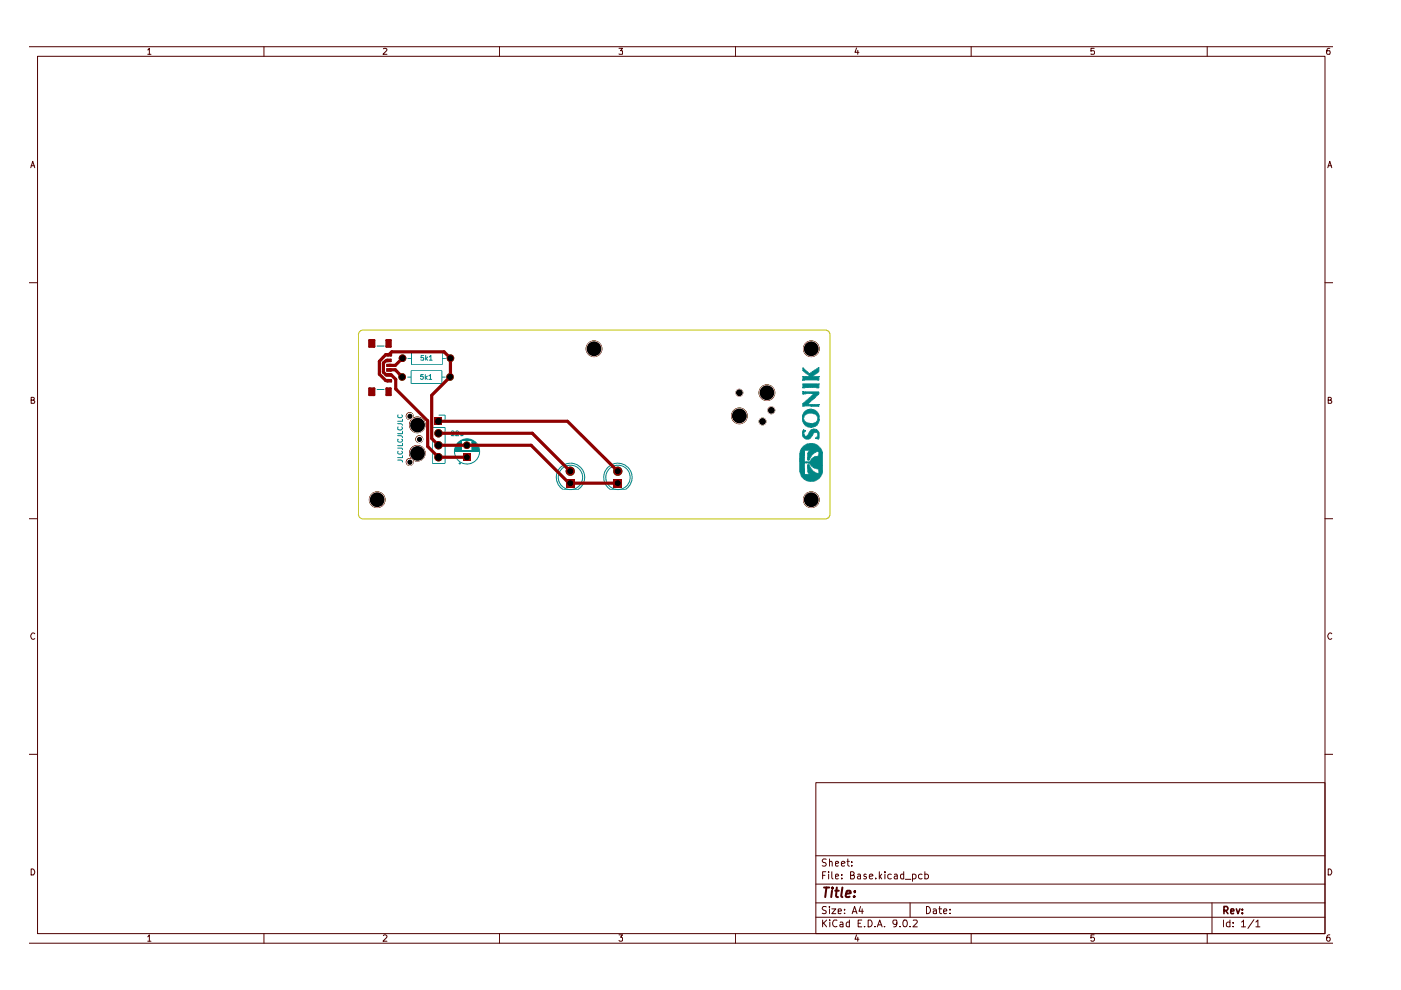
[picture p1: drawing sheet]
<svg xmlns="http://www.w3.org/2000/svg" width="297mm" height="210mm" viewBox="0 0 297 210" stroke-linecap="round" stroke-linejoin="round" font-family="sans-serif">
<g fill="none" stroke="#4e0000" stroke-width=".21">
<path d="M6.3 9.9h276.3M8 11.9h272.9v186.1h-272.9zM31.3 10.6l.4-.4v1.3M31.3 11.5h.7M56 9.9v2M81.3 10.3l.5-.1 .2 .4-.8 .9h.8M105.9 9.9v2M131.2 10.2h.8l-.4 .6h.4v.6h-.8M156 9.9v2M181.6 10.2l-.3 .9h.8M181.9 10.7v.8M205.9 9.9v2"/>
<path d="M232 10.2h-.7v.6h.6l.2 .2-.2 .5-.6-.1M255.9 9.9v2M281.9 10.2l-.5 .1-.1 .5v.6l.6 .1v-.7h-.5l-.1 .2M6.5 35.6l.4-1.4 .5 1.4M6.6 35.1h.7M281.5 35.6l.4-1.4 .5 1.4M281.6 35.1h.7M6.3 59.9h1.7M280.9 59.9h1.7M6.6 84.8h.6v-.5l-.6-.1v1.3h.6l.2-.4-.4-.3M281.6 84.8h.6v-.5l-.6-.1v1.3h.6l.2-.4-.4-.3M6.3 110h1.7"/>
<path d="M280.9 110h1.7M7.4 134.4a.57 .57 0 0 0-.8 0 .57 .57 0 0 0 0 .8l.3 .4 .5-.2M282.4 134.4a.57 .57 0 0 0-.8 0 .57 .57 0 0 0 0 .8l.3 .4 .5-.2M6.3 159.9h1.7M280.9 159.9h1.7M173 165.9h107.9v32.1h-107.9zM6.3 200h276.3M6.6 184.2a.71 .71 0 0 1 .7 .5 .71 .71 0 0 1-.2 .8h-.5zM31.3 198.6l.4-.4v1.4M31.3 199.6h.7M56 198v2M81.3 198.4l.1-.2h.4l.2 .4-.8 1h.8"/>
<path d="M105.9 198v2M131.2 198.2h.8l-.4 .5 .4 .2v.5l-.3 .2h-.3l-.2-.2M156 198v2M173 194.5h107.9M173 191.4h107.9M173 187.5h107.9M173 181.4h107.9M174.4 195.1v1.4M174.4 185.6h.5M174.6 195.7l.7 .8M175.1 184.8h-.7v1.6M175.2 192.3l-.6-.1-.3 .3 .3 .5 .5 .1v.5h-.8"/>
<path d="M175.2 182.2l-.6-.1-.3 .4 .3 .4h.3l.2 .1 .1 .4-.3 .2h-.6M175.3 195.1l-.9 .8M175.7 184.8v.2M175.7 185.3v1.1M175.9 192.2v.2M175.9 182.8l.1-.2 .4 .1v.9M175.9 182.1v1.5M175.9 192.7v1M175.9 195.1v.1M175.9 195.5v1M176.4 192.7h.8l-.8 1h.8M176.4 184.8v1.3l.2 .3"/>
<path d="M177.1 185.8l.7-.1-.2-.4-.4 .1-.1 .7 .2 .3 .4-.1M177.1 183.1l.7-.1-.2-.4-.4 .1-.1 .7 .2 .2h.4M177.5 195.2l-.6-.1a.74 .74 0 0 0-.4 .9 .74 .74 0 0 0 1 .4M177.7 193.2l.7-.1-.2-.4-.5 .1v.8h.6M178.1 195.6h.5l.1 .9M178.4 183.1l.8-.1-.1-.3-.5-.1-.2 .3 .1 .7h.6M178.5 186.2v.2M178.5 185.4v.2M178.7 195.9l-.6 .1v.2l.1 .3 .5-.1M179.1 193.6v.1M179.1 192.8v.2M179.6 182.6h.5"/>
<path d="M179.7 182.1v1.3l.4 .2M180.1 195.6l-.4-.1-.3 .3 .1 .6h.6M180.1 195.1v1.4M180.3 185.6h.5l.2-.2 .1-.3-.3-.3h-.5v1.6h.6a.45 .45 0 0 0 .1-.8h-.2M180.6 183.5v.1M180.6 182.7v.2M180.7 193.7l.5-1.5 .5 1.5M180.8 193.3h.7M181.6 198.2l-.3 .9h.8M181.9 185.4h.5l.1 1M181.9 198.7v.9M181.9 195.7h.6"/>
<path d="M182.5 192.2l-.4 1h.9M182.5 185.7l-.6 .1-.1 .2 .1 .4 .6-.1M182.7 195.1h-.8v1.4h.8M182.8 192.7v1M183.3 196.4v.1M183.6 185.4l-.3-.1-.2 .3 .2 .2 .4 .2-.1 .3h-.5M184.1 195.1h.5a.78 .78 0 0 1 .3 .9 .78 .78 0 0 1-.8 .5zM184.3 185.8l.8-.1-.1-.3-.4-.1-.3 .3 .1 .7h.6M185.5 196.4v.1M185.7 186.2v.2M186 196.5l.5-1.4 .5 1.4M186.2 196.1h.7"/>
<path d="M186.4 184.8v1.6M186.5 185.8l.4 .6M186.9 185.3l-.5 .6M187.5 196.4v.1M187.6 184.8v.2M187.6 185.3v1.1M189 185.4a.52 .52 0 0 0-.8 .2l.2 .7h.6M189.7 185.4h.5v1M190.2 195.7l-.3 .3-.4-.1-.2-.2 .2-.6h.6a1.12 1.12 0 0 1-.4 1.4h-.2M190.2 185.7l-.5 .1-.1 .2 .1 .4 .5-.1M190.8 196.4v.1M191.6 195.2l.5-.1a.84 .84 0 0 1-.2 1.4l-.3-.1-.2-.4z"/>
<path d="M191.6 185.4l-.4-.1-.3 .3 .1 .7h.6M191.6 184.8v1.6M191.9 186.4h1.2M193 196.4v.1M193 191.4v3.1M193.5 185.4a.52 .52 0 0 1 .7 .2l-.1 .7h-.6M193.5 185.3v1.6M193.6 195.2l.7-.1 .2 .4-1 1h1M195.5 185.4a.52 .52 0 0 0-.8 .2l.2 .7h.6M196.1 185.4a.52 .52 0 0 1 .7 .2l-.1 .7h-.6M196.1 184.8v1.6M196.4 192.2a.77 .77 0 0 1 .9 .8 .77 .77 0 0 1-.9 .7z"/>
<path d="M197.9 192.8h.6v.9M198.5 193.1l-.6 .1v.4h.6M199.1 192.7h.5M199.2 192.2v1.3l.4 .2M200.1 193.2l.6-.1-.1-.4-.4 .1-.1 .7 .1 .2 .5-.1M201.4 193.6v.1M201.4 192.8v.2M205.9 198v2M232 198.2h-.7v.7l.2-.2h.3l.3 .3v.3l-.3 .3h-.3l-.2-.2M255.9 198v2M257 191.4v6.6M259.4 195.1v1.4"/>
<path d="M260.8 195.6l-.5-.1-.3 .3 .1 .6h.7M260.8 195.1v1.4M261.5 196.4v.1M261.5 195.6v.1M263.2 195.5l.5-.4v1.4M263.2 196.5h.9M265.9 195l-1.3 1.8M266.3 195.5l.4-.4v1.4M266.3 196.5h.8M281.6 184.2a.71 .71 0 0 1 .7 .5 .71 .71 0 0 1-.2 .8h-.5zM281.9 198.2l-.5 .2a.92 .92 0 0 0 .1 1.2l.4-.1 .1-.5-.2-.3h-.3l-.2 .3"/>
</g>
<path d="M259.5 193h.6a.47 .47 0 0 0 .3-.4 .47 .47 0 0 0-.3-.4h-.6v1.5M259.8 193l.5 .7M260.9 193.2l.7-.1-.1-.4-.5 .1-.1 .7 .2 .2 .4-.1M262.1 192.7l.4 1 .4-1M263.4 193.5v.2M263.4 192.8v.2" fill="none" stroke="#4e0000" stroke-width=".34"/>
<path d="M174.7 188.2h1.1M175.2 188.2l-.2 2M176.4 188.8l-.2 1.4M176.5 188.2v.2M177.1 188.8h.7M177.4 188.2l-.2 1.7 .5 .3M178.6 188.2l-.2 1.7 .2 .3M179.4 189.5l1-.1-.1-.5h-.8l-.2 1 .2 .3 .6-.1M181.1 190l.1 .1h-.2l.1-.1v.2M181.2 188.9v.3" fill="none" stroke="#4e0000" stroke-width=".42"/>
<g fill="none" stroke="#080" stroke-width=".21">
<circle cx="125.9" cy="74" r="1.65"/>
<circle cx="172" cy="74" r="1.65"/>
<circle cx="86.9" cy="88.2" r=".72"/>
<circle cx="86.9" cy="98" r=".72"/>
<circle cx="88.5" cy="96.1" r="1.65"/>
<circle cx="88.5" cy="90.1" r="1.65"/>
<circle cx="88.9" cy="93.1" r=".72"/>
<circle cx="156.8" cy="88.2" r="1.65"/>
<circle cx="156.8" cy="83.3" r=".72"/>
<circle cx="161.7" cy="89.4" r=".72"/>
<circle cx="162.6" cy="83.3" r="1.65"/>
<circle cx="163.5" cy="87" r=".72"/>
<circle cx="80" cy="106" r="1.65"/>
<circle cx="172" cy="106" r="1.65"/>
</g>
<g fill="#080">
<path d="M130 101.6h1.8v1.8h-1.8z"/>
<path d="M120.1 101.6h1.7v1.8h-1.7z"/>
<path d="M98.1 96.2h1.6v1.5h-1.6z"/>
<path d="M92.1 88.5h1.7v1.7h-1.7z"/>
<circle cx="131" cy="99.9" r=".97"/>
<circle cx="120.9" cy="99.9" r=".97"/>
<circle cx="99" cy="94.4" r=".8"/>
<circle cx="93" cy="91.9" r=".89"/>
<circle cx="93" cy="94.4" r=".89"/>
<circle cx="93" cy="96.9" r=".89"/>
<circle cx="85.3" cy="79.9" r=".8"/>
<circle cx="95.4" cy="79.9" r=".8"/>
<circle cx="85.3" cy="75.9" r=".8"/>
<circle cx="95.5" cy="75.9" r=".8"/>
</g>
<g fill="none" stroke="#008685" stroke-width=".21">
<path d="M79.9 73.4h1.6M86.4 76h.8M86.4 80h.8M87.2 78.6h6.5v2.7h-6.5zM87.2 74.6h6.6v2.7h-6.6zM89.7 79.4h-.5v.4h.5v.5l-.1 .1-.4-.1M89.8 75.4h-.5l-.1 .5h.6v.4h-.6M90.2 79.4v1M90.3 75.4v1M90.3 76l.4 .4M90.6 79.8l-.4 .3M90.7 75.7l-.4 .4"/>
<path d="M90.9 79.7l.4-.3v1M91 75.7l.4-.3v1M91 76.4h.6M93.7 80h.7M93.8 76h.7M79.9 82.6h1.6M84.3 97.5h.7l.3 .5M84.3 95h.9l.1 .3M84.3 92.4h.7l.3 .4M84.3 89.8h.7l.3 .4M84.4 95.7l-.1 .4 .3 .2h.5l.2-.3-.1-.3M84.4 93.1l-.1 .5 .3 .1h.5l.2-.3-.1-.3"/>
<path d="M84.4 90.5l-.1 .4a.5 .5 0 0 0 .6 .3 .5 .5 0 0 0 .4-.6l-.1-.1M84.4 88l-.1 .4 .3 .2h.5l.2-.4-.1-.2M85.3 96.6v.4h-1M85.3 94v.5h-1M85.3 91.4v.5h-1M85.3 88.9v.4h-1M90.3 80l.3 .4M90.9 80.4h.6M91.7 90.6h2.7v7.7h-2.7zM93 88h1.4v1.4M95.8 91.5v-.1h.3l.2 .1v.4l-.6 .5h.6M96.4 95.7h5.2"/>
<path d="M96.4 95.6h5.2M96.4 95.5h5.2M96.4 95.5h1.5M96.4 95.4h1.5M96.4 95.3h1.5M96.5 95.2h1.4M96.5 95.1h1.4M96.5 95h1.4M96.6 94.9h1.3M96.6 94.8h1.3M96.6 94.7h1.3M96.6 94.6h1.3"/>
<path d="M96.7 91.5l.3-.1 .3 .3-.7 .7h.7M96.7 94.5h1.2M96.7 94.4h1.2M96.8 94.4h1.1M96.8 94.3h1.1M96.9 94.2h1M97 94.1h.9M97 94h.9M97.1 93.9h.8M97.2 93.9h.7M97.2 98.3h.5M97.3 93.8h.6"/>
<path d="M97.4 93.7h.5M97.5 93.6h.4M97.5 98v.5M97.6 93.5h.3M97.7 91.7v.7l.4-.1M97.7 93.4h2.5M97.9 93.3h2.2M98.1 93.3h1.8M98.1 91.7v.7M98.3 93.2h1.4M98.7 93.1h.6M100 94.6h1.3"/>
<path d="M100 94.5h1.3M100 94.4h1.2M100 94.3h1.1M100 94.2h1M100 94.1h1M100 94h1M100 93.9h.9M100 93.9h.8M100 93.8h.7M100 93.7h.6M100 95.5h1.6M100 95.4h1.6"/>
<path d="M100 95.2h1.5M100 95.1h1.5M100 95h1.5M100 94.9h1.4M100 94.8h1.4M100 95.3h1.6M100 93.5h.4M100 93.6h.5M100 94.7h1.4M170.1 91.7h.1M170.1 92.2h.1M170.3 91.2h.1"/>
<path d="M170.3 91.1h.1M170.3 91.2l-.2 .3v.7M170.3 91.1v.1M170.3 91.1l.4 .1M170.4 91.1h.1M170.5 92.2h.1M170.5 92.2l.2 .3h.3M170.6 92.3h.1M170.7 91.2h.1M170.7 91.2l.1 .1M170.8 91.3h.1M170.8 91.4h.1"/>
<path d="M170.8 91.3v.1M170.8 91.4l-.3 .3v.5M171 92.5h.1M171.2 92.3h.1M171.2 92.3l-.2 .2M171.8 92.8h.1M172.1 91.1h.1M172.1 91.1l-.9 1.2M172.1 91.1h.9M172.3 92.2h.1M172.5 91h.1M172.8 91.7h.1"/>
<path d="M172.8 91.7h-.2l-.2 .3a1.56 1.56 0 0 1-1.5 1.1 .9 .9 0 0 1-.8-.9M172.8 91.7a.51 .51 0 0 1 .6 .6v.3l-.5 .2M172.8 92.9h.1M172.8 92.9l.7 .2M172.9 92.8h.1M172.9 92.8l-.1 .1M173 91.1h.1M173 93h.1M173 91.1l.5 .4a1.74 1.74 0 0 1 .1 1.5l-.1 .1M173.5 93.1h.1M119.4 103.8a3 3 0 0 1-.7-4.5 3 3 0 0 1 4.6 0 3 3 0 0 1-.8 4.5M119.4 103.8h3.2"/>
<path d="M129.4 103.8h3.1M132.6 103.8a3 3 0 0 0 .7-4.6 3 3 0 0 0-4.6 .1 3 3 0 0 0 .8 4.5"/>
<circle cx="99" cy="95.7" r="2.67"/>
<circle cx="120.9" cy="101.2" r="2.58"/>
<circle cx="131" cy="101.2" r="2.58"/>
</g>
<path d="M170.3 91.1l.5 .2-.3 .4v.5a.57 .57 0 0 0 .6 .2 .57 .57 0 0 0 .4-.6 1.13 1.13 0 0 1 1.1-.9 1.13 1.13 0 0 1 1.1 .9l-.1 1.2-.3 .1-.5-.2a.74 .74 0 0 0 .4-1.2 .55 .55 0 0 0-.9 .4 1.18 1.18 0 0 1-.8 .9 1.18 1.18 0 0 1-1.3-.4 1.4 1.4 0 0 1 .1-1.5z" fill="#008685"/>
<g fill="none" stroke="#008685" stroke-width=".21">
<path d="M169.5 96.1h.1M169.5 99.9h.1M169.5 96.1v3.8M169.5 99.9l.1 .1M169.6 96.1h.1M169.6 96h.1M169.6 95.9h.1M169.6 96.1h-.1M169.6 95.9v.2M169.6 95.9a2.41 2.41 0 0 1 3.7-1.5l.6 .6 .5 .9M170.6 98.2h.1M170.6 98h.1"/>
<path d="M170.6 97.9h.1M170.6 99.4h.1M170.6 98.2l1.2 .1 .2 .5 .4 .3M171.2 96.1h.1M171.2 96.1v1.5h.4l.1-.2M171.3 96h.1M171.3 95.9h.1M171.3 95.9l-.1 .2M171.7 97.9h.1M171.7 97.4h.1M171.7 95.6h.1M171.7 95.6v-.1h-1.1v6.1"/>
<path d="M171.7 95.6l-.4 .3M171.7 98.3h.1M171.7 97.9l-1.1 .1M171.8 97.8h.1M171.8 97.8l-.1 .1M172.4 99.1h.1M172.4 99.1l1.2 .3v1.1M173.5 96.6h.1M173.5 95.7h.1M173.5 96.6a1.78 1.78 0 0 0-1.7 1.2M173.6 99.9h.1M173.6 95.7h.1"/>
<path d="M173.6 95.7a2.08 2.08 0 0 0-1.9 1.7M173.6 95.7l-.1 .9M174.4 95.9h.1M174.4 96h.1M174.4 96.1h.1M174.4 99.9h.1M174.4 95.9v4.3a2.59 2.59 0 0 1-1.9 1.9h-1l-.9-.5M169.6 100.2h.1M169.6 100.1h.1M169.6 100h.1M169.6 100l.4 1 .6 .6M171.3 100.2h.1"/>
<path d="M171.3 100.1h.1M173.5 100.5h.1M173.5 100.5a2.71 2.71 0 0 1-1.9-2h-.4v1.5l.2 .4 .3 .1v.1h-1.1M173.6 100.5h.1M173.6 100.3h.1"/>
</g>
<path d="M170.1 95a2.62 2.62 0 0 1 3.2-.6l.6 .6 .5 .9v4.3a2.59 2.59 0 0 1-1.9 1.9h-1l-.9-.5v-1h1.1v-.1l-.3-.1-.2-.4v-1.5h.4l.1 .6a2.44 2.44 0 0 0 1.9 1.4v-1.1a1.81 1.81 0 0 1-1.8-1.1l-1.2-.1 .1-.3h1a2.15 2.15 0 0 1 1.9-1.3v-.9a2.44 2.44 0 0 0-2 1.9h-.4v-1.5l.5-.6h-1.1v6.1l-.6-.6-.5-1.1v-3.8z" fill="#008685"/>
<path d="M170.1 82.2h.1M170.2 82.1h.1M170.2 81.5h.1M170.2 82.1l-.1 .1M170.2 81.5v.6M173.6 81.4h.1M173.6 81.4h-3.5l.1 .1M173.6 81.4v.9l-3.5-.1" fill="none" stroke="#008685" stroke-width=".21"/>
<path d="M170.1 81.4h3.5v.9h-3.5z" fill="#008685"/>
<g fill="none" stroke="#008685" stroke-width=".21">
<path d="M170.1 83.1h.1M170.1 83.1v.4l2.5-.1-2.5 2.2v.5h1.8M170.2 83.5h.1M170.2 83.2h.1M170.2 83h.1M170.2 85.8h.1M170.2 83l3.4 .1v.4l-2.4 2.2M170.2 83l-.1 .1M170.3 83.5h.1M170.6 83.1h.1M171.2 85.7h.1M171.2 85.7h2.4"/>
<path d="M171.3 85.7h.1M171.9 86.1h.1M171.9 86.1h1.6M173.5 85.7h.1M173.5 86.1h.1M173.6 85.7h.1M173.6 85.7v.5l-.1-.1"/>
</g>
<path d="M170.1 83.1h3.5v.4l-2.4 2.2h2.4v.5l-1.8-.1h-1.7v-.5l2.5-2.2-2.5 .1z" fill="#008685"/>
<g fill="none" stroke="#008685" stroke-width=".21">
<path d="M170.2 79.9h.1M170.2 79.8h.1M170.2 78.4h.1M170.2 78.2h.1M170.2 78.4v-.5l1 1M170.2 79.9v.6M170.2 78.4l-.1 .1 .2 .2 1.4 1.1h-1.6l.1 .1M171.2 78.9h.1M171.2 78.9l.4 .3M171.6 79.2h.1M171.7 79.2h.1M171.8 79.1h.1"/>
<path d="M172.2 78.9h.1M172.2 78.9l-.6 .3M173.6 79.8h.1M173.6 77.9v.9l-1.5 1h1.5M173.6 77.9l-1.4 1M173.6 79.8v.8h-3.5M170.1 80.6h.1M170.2 80.5h.1M170.2 80.1h.1M170.2 80.5l-.1 .1"/>
</g>
<path d="M170.2 77.9l.9 .9a.64 .64 0 0 0 1.1 .1l1.4-1v.9l-1.5 1h1.5v.8h-3.5v-.8h1.6l-1.6-1.3z" fill="#008685"/>
<g fill="none" stroke="#008685" stroke-width=".21">
<path d="M170.1 88.2h.1M170.1 88.2v1l.3 .6a1.89 1.89 0 0 0 1.6 .8M170.5 89.9h.1M170.6 88.1l.2-.2a1.5 1.5 0 0 1 1.5-.2 1.06 1.06 0 0 1 1.1 1 1.06 1.06 0 0 1-1.1 1.1h-.6a1.31 1.31 0 0 1-1.3-1.2zM171.2 90.5h.1M171.6 86.8h.1M171.6 86.8a1.54 1.54 0 0 0-1.5 1.4M171.6 86.8a1.72 1.72 0 0 1 2.1 1.4v1l-.3 .7a1.64 1.64 0 0 1-1.4 .7M171.7 89.8h.1M172 90.6h.1M172 89.8v.8M172.3 89.8h.1"/>
<path d="M173.7 88.9h.1"/>
</g>
<path d="M170.5 87.4a1.86 1.86 0 0 1 3.2 .8v1l-.3 .7a1.64 1.64 0 0 1-1.4 .7v-.8a1.12 1.12 0 0 0 1.2-.5 1.12 1.12 0 0 0 0-1.2l-.3-.3-.6-.1a1.74 1.74 0 0 0-1.7 .3 1.03 1.03 0 0 0-.1 1.2 1.03 1.03 0 0 0 1.1 .5l.4 .1v.8h-.3a1.29 1.29 0 0 1-1.3-.9l-.3-.5a2.23 2.23 0 0 1 .4-1.8z" fill="#008685"/>
<path d="M81.8 75.2l-1.4 1.4v2.7l1.4 1.4h.7M81.9 76.5l-.6 .5v1.9l.6 .6h1.1l.9 .9v2.1l6.8 6.7M82.5 78.4h1.3l1.5 1.5M83.1 74.6h11l1.4 1.3v3.9l-4 4M82.5 83l-.1 .1M90.7 94.7l2.3 2.2M112.6 94.4l8 8h10.4M112.9 91.9l8 8M120.3 89.3l10.7 10.6" fill="none" stroke="#900000" stroke-width=".68"/>
<circle cx="93" cy="96.9" r=".34" fill="#900000"/>
<path d="M81.9 76.5h.6M82.4 72.8l.1 .1M83.1 74.6l-.6 .6h-.7M85.3 75.9l-1.5 1.6h-1.3M90.7 89.2v5.5M91.5 83.8v9.2l1.5 1.4h19.6M93 96.9h6M93 89.3h27.3M93 91.9h19.9" fill="none" stroke="#900000" stroke-width=".68"/>
<g fill="none" stroke="#900000" stroke-width=".21">
<circle cx="125.9" cy="74" r="1.65"/>
<circle cx="172" cy="74" r="1.65"/>
<circle cx="86.9" cy="88.2" r=".72"/>
<circle cx="86.9" cy="98" r=".72"/>
<circle cx="88.5" cy="96.1" r="1.65"/>
<circle cx="88.5" cy="90.1" r="1.65"/>
<circle cx="88.9" cy="93.1" r=".72"/>
<circle cx="156.8" cy="88.2" r="1.65"/>
<circle cx="156.8" cy="83.3" r=".72"/>
<circle cx="161.7" cy="89.4" r=".72"/>
<circle cx="162.6" cy="83.3" r="1.65"/>
<circle cx="163.5" cy="87" r=".72"/>
<circle cx="80" cy="106" r="1.65"/>
<circle cx="172" cy="106" r="1.65"/>
</g>
<g fill="#900000">
<path d="M98.1 96.2h1.6v1.5h-1.6z"/>
<path d="M130 101.6h1.8v1.8h-1.8z"/>
<path d="M120.1 101.6h1.7v1.8h-1.7z"/>
<path d="M82 77.3h.9v.3h-.9z"/>
<circle cx="99" cy="94.4" r=".8"/>
<circle cx="131" cy="99.9" r=".97"/>
<circle cx="120.9" cy="99.9" r=".97"/>
</g>
<path d="M82 77.3h.9v.3h-.9z" fill="none" stroke="#900000" stroke-width=".34"/>
<path d="M82 76.2h.9v.4h-.9z" fill="#900000"/>
<path d="M82 76.2h.9v.4h-.9z" fill="none" stroke="#900000" stroke-width=".34"/>
<path d="M82 75h.9v.4h-.9z" fill="#900000"/>
<path d="M82.1 75.1h.8v.3h-.8z" fill="none" stroke="#900000" stroke-width=".42"/>
<path d="M82 72.1h.8v1.4h-.8z" fill="#900000"/>
<path d="M82 72.1h.8v1.4h-.8z" fill="none" stroke="#900000" stroke-width=".51"/>
<path d="M78.3 72.1h1v1.4h-1z" fill="#900000"/>
<path d="M78.3 72.1h1v1.4h-1z" fill="none" stroke="#900000" stroke-width=".51"/>
<g fill="#900000">
<path d="M82 79.2h.9v.5h-.9z"/>
<circle cx="85.3" cy="75.9" r=".8"/>
</g>
<path d="M82 79.2h.9v.5h-.9z" fill="none" stroke="#900000" stroke-width=".34"/>
<path d="M82 80.5h.9v.4h-.9z" fill="#900000"/>
<path d="M82.1 80.6h.8v.3h-.8z" fill="none" stroke="#900000" stroke-width=".42"/>
<path d="M82 78.2h.9v.5h-.9z" fill="#900000"/>
<path d="M82 78.2h.9v.5h-.9z" fill="none" stroke="#900000" stroke-width=".34"/>
<path d="M82 82.4h.8v1.3h-.8z" fill="#900000"/>
<path d="M82 82.4h.8v1.3h-.8z" fill="none" stroke="#900000" stroke-width=".51"/>
<path d="M78.3 82.4h1v1.3h-1z" fill="#900000"/>
<path d="M78.3 82.4h1v1.3h-1z" fill="none" stroke="#900000" stroke-width=".51"/>
<g fill="#900000">
<path d="M92.1 88.5h1.7v1.7h-1.7z"/>
<circle cx="85.3" cy="79.9" r=".8"/>
<circle cx="95.4" cy="79.9" r=".8"/>
<circle cx="95.5" cy="75.9" r=".8"/>
<circle cx="93" cy="91.9" r=".89"/>
<circle cx="93" cy="94.4" r=".89"/>
<circle cx="93" cy="96.9" r=".89"/>
</g>
<g fill="#000">
<circle cx="85.3" cy="79.9" r=".47"/>
<circle cx="85.3" cy="79.9" r=".64"/>
<circle cx="85.3" cy="75.9" r=".47"/>
<circle cx="85.3" cy="75.9" r=".64"/>
<circle cx="95.4" cy="79.9" r=".47"/>
<circle cx="95.4" cy="79.9" r=".64"/>
<circle cx="95.5" cy="75.9" r=".47"/>
<circle cx="95.5" cy="75.9" r=".64"/>
<circle cx="93" cy="94.4" r=".72"/>
<circle cx="93" cy="91.9" r=".72"/>
<circle cx="93" cy="96.9" r=".72"/>
<circle cx="93" cy="89.3" r=".72"/>
<circle cx="93" cy="94.4" r=".55"/>
<circle cx="93" cy="91.9" r=".55"/>
<circle cx="93" cy="89.3" r=".55"/>
<circle cx="93" cy="96.9" r=".55"/>
<circle cx="99" cy="94.4" r=".47"/>
<circle cx="99" cy="96.9" r=".47"/>
<circle cx="99" cy="96.9" r=".64"/>
<circle cx="99" cy="94.4" r=".64"/>
<circle cx="120.9" cy="99.9" r=".47"/>
<circle cx="120.9" cy="99.9" r=".64"/>
<circle cx="131" cy="99.9" r=".47"/>
<circle cx="131" cy="99.9" r=".64"/>
<circle cx="120.9" cy="102.4" r=".47"/>
<circle cx="120.9" cy="102.4" r=".64"/>
<circle cx="131" cy="102.4" r=".47"/>
<circle cx="131" cy="102.4" r=".64"/>
</g>
<circle cx="156.8" cy="88.2" r="1.57" fill="#fff"/>
<circle cx="156.8" cy="88.2" r="1.57" fill="none" stroke="#fff" stroke-width=".21"/>
<circle cx="163.5" cy="87" r=".72" fill="#fff"/>
<circle cx="163.5" cy="87" r=".72" fill="none" stroke="#fff" stroke-width=".21"/>
<circle cx="161.7" cy="89.4" r=".72" fill="#fff"/>
<circle cx="161.7" cy="89.4" r=".72" fill="none" stroke="#fff" stroke-width=".21"/>
<circle cx="156.8" cy="83.3" r=".72" fill="#fff"/>
<circle cx="156.8" cy="83.3" r=".72" fill="none" stroke="#fff" stroke-width=".21"/>
<circle cx="172" cy="74" r="1.57" fill="#fff"/>
<circle cx="172" cy="74" r="1.57" fill="none" stroke="#fff" stroke-width=".21"/>
<circle cx="172" cy="106" r="1.57" fill="#fff"/>
<circle cx="172" cy="106" r="1.57" fill="none" stroke="#fff" stroke-width=".21"/>
<circle cx="125.9" cy="74" r="1.57" fill="#fff"/>
<circle cx="125.9" cy="74" r="1.57" fill="none" stroke="#fff" stroke-width=".21"/>
<circle cx="162.6" cy="83.3" r="1.57" fill="#fff"/>
<circle cx="162.6" cy="83.3" r="1.57" fill="none" stroke="#fff" stroke-width=".21"/>
<circle cx="88.9" cy="93.2" r=".64" fill="#fff"/>
<circle cx="88.9" cy="93.2" r=".64" fill="none" stroke="#fff" stroke-width=".21"/>
<circle cx="80" cy="106" r="1.57" fill="#fff"/>
<circle cx="80" cy="106" r="1.57" fill="none" stroke="#fff" stroke-width=".21"/>
<circle cx="86.9" cy="98" r=".64" fill="#fff"/>
<circle cx="86.9" cy="98" r=".64" fill="none" stroke="#fff" stroke-width=".21"/>
<circle cx="88.5" cy="96.1" r="1.57" fill="#fff"/>
<circle cx="88.5" cy="96.1" r="1.57" fill="none" stroke="#fff" stroke-width=".21"/>
<circle cx="88.5" cy="90.1" r="1.57" fill="#fff"/>
<circle cx="88.5" cy="90.1" r="1.57" fill="none" stroke="#fff" stroke-width=".21"/>
<circle cx="86.9" cy="88.3" r=".64" fill="#fff"/>
<circle cx="86.9" cy="88.3" r=".64" fill="none" stroke="#fff" stroke-width=".21"/>
<g fill="#000">
<circle cx="125.9" cy="74" r="1.57"/>
<circle cx="172" cy="74" r="1.57"/>
<circle cx="86.9" cy="98" r=".55"/>
<circle cx="86.9" cy="88.3" r=".55"/>
<circle cx="88.5" cy="90.1" r="1.57"/>
<circle cx="88.5" cy="96.1" r="1.57"/>
<circle cx="88.9" cy="93.2" r=".55"/>
<circle cx="156.8" cy="88.2" r="1.57"/>
<circle cx="156.8" cy="83.3" r=".72"/>
<circle cx="161.7" cy="89.4" r=".72"/>
<circle cx="162.6" cy="83.3" r="1.57"/>
<circle cx="163.5" cy="87" r=".72"/>
<circle cx="80" cy="106" r="1.57"/>
<circle cx="172" cy="106" r="1.57"/>
</g>
<path d="M76.3 70.3l.7-.3h98a1.02 1.02 0 0 1 1 1v38a1.02 1.02 0 0 1-1 1h-98a1.02 1.02 0 0 1-1-1v-38z" fill="none" stroke="#c1c400" stroke-width=".21"/>
</svg>
